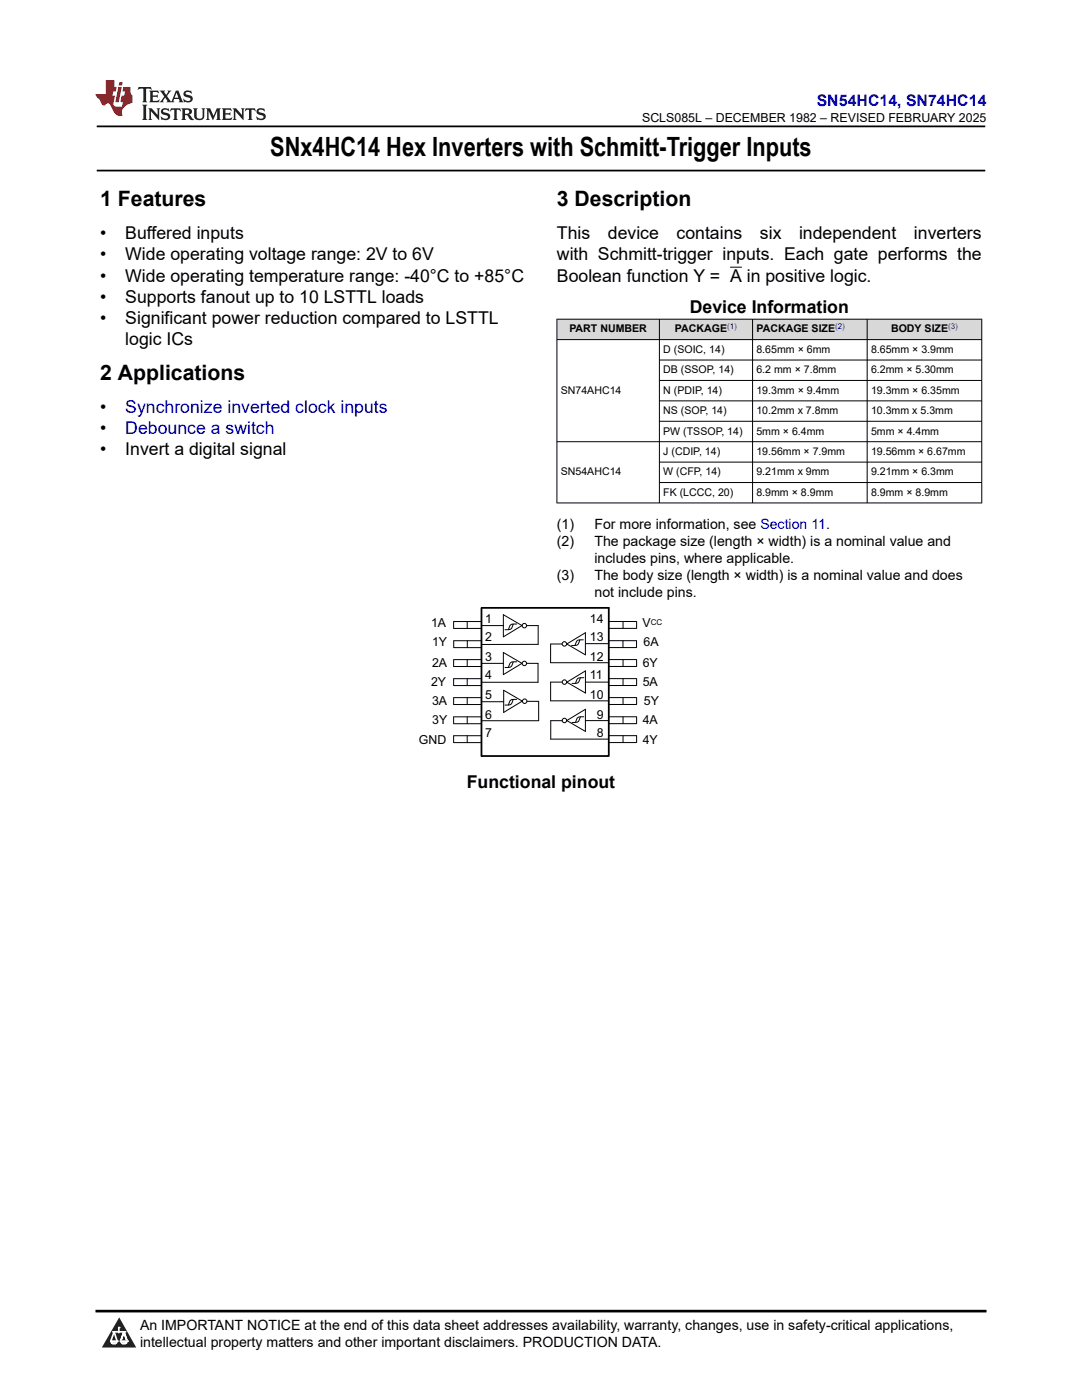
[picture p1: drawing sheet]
<svg xmlns="http://www.w3.org/2000/svg" width="216mm" height="279mm" viewBox="0 0 216 279" stroke-linecap="round" stroke-linejoin="round" font-family="sans-serif">
<defs><g id="words">
<text font-size="5.3" x="53.9" y="31.2">SNx4HC14 Hex Inverters with Schmitt-Trigger Inputs</text>
<g font-size="4.2">
<text x="20" y="41.2">1 Features</text>
<text x="111.1" y="41.2">3 Description</text>
<text x="20" y="75.9">2 Applications</text>
</g>
<g font-size="3.5">
<text x="20" y="47.7">•</text>
<text x="25" y="47.7">Buffered inputs</text>
<text x="111.1" y="47.7">This</text>
<text x="121.3" y="47.7">device</text>
<text x="135" y="47.7">contains</text>
<text x="151.6" y="47.7">six</text>
<text x="159.4" y="47.7">independent</text>
<text x="182.4" y="47.7">inverters</text>
<text x="20" y="52">•</text>
<text x="25" y="52">Wide operating voltage range: 2V to 6V</text>
<text x="111.1" y="52">with Schmitt-trigger inputs. Each gate performs the</text>
<text x="20" y="56.2">•</text>
<text x="25" y="56.2">Wide operating temperature range: -40°C to +85°C</text>
<text x="111.1" y="56.2">Boolean function Y = A in positive logic.</text>
<text x="20" y="60.4">•</text>
<text x="20" y="64.7">•</text>
<text x="25" y="60.4">Supports fanout up to 10 LSTTL loads</text>
<text x="25" y="64.7">Significant power reduction compared to LSTTL</text>
<text x="137.6" y="62.5">Device Information</text>
<text x="25" y="68.9">logic ICs</text>
<text x="20" y="82.4">•</text>
<text x="20" y="86.7">•</text>
<text x="20" y="90.9">•</text>
<text x="25" y="90.9">Invert a digital signal</text>
<text x="93.2" y="157.3">Functional pinout</text>
</g>
<g font-size="3.5" fill="#00f">
<text x="25" y="82.4">Synchronize inverted clock inputs</text>
<text x="25" y="86.7">Debounce a switch</text>
</g>
<text font-size="3.2" fill="#00f" x="163" y="21.1">SN54HC14, SN74HC14</text>
<g font-size="2.8">
<text x="111.1" y="105.5">(1)</text>
<text x="118.6" y="105.5">For more information, see Section 11.</text>
<text x="111.1" y="108.9">(2)</text>
<text x="118.6" y="108.9">The package size (length × width) is a nominal value and</text>
<text x="118.6" y="112.3">includes pins, where applicable.</text>
<text x="111.1" y="115.7">(3)</text>
<text x="118.6" y="115.7">The body size (length × width) is a nominal value and does</text>
<text x="118.6" y="119.1">not include pins.</text>
<text x="27.9" y="265.5">An IMPORTANT NOTICE at the end of this data sheet addresses availability, warranty, changes, use in safety-critical applications,</text>
<text x="27.9" y="268.9">intellectual property matters and other important disclaimers. PRODUCTION DATA.</text>
</g>
<g font-size="2.5">
<text x="128.1" y="24.3">SCLS085L – DECEMBER 1982 – REVISED FEBRUARY 2025</text>
<text x="86" y="125.1">1A</text>
<text x="96.8" y="124.3">1</text>
<text x="117.7" y="124.3">14</text>
<text x="128.2" y="125.1">V</text>
<text x="86.2" y="129">1Y</text>
<text x="96.8" y="128">2</text>
<text x="96.8" y="132">3</text>
<text x="117.7" y="128">13</text>
<text x="117.7" y="132">12</text>
<text x="128.4" y="129">6A</text>
<text x="86" y="136.9">2Y</text>
<text x="86.2" y="133">2A</text>
<text x="96.8" y="135.5">4</text>
<text x="117.7" y="135.5">11</text>
<text x="128.2" y="133">6Y</text>
<text x="128.2" y="136.9">5A</text>
<text x="86.2" y="140.7">3A</text>
<text x="96.8" y="139.5">5</text>
<text x="96.8" y="143.5">6</text>
<text x="117.7" y="139.5">10</text>
<text x="119.1" y="143.5">9</text>
<text x="128.5" y="140.7">5Y</text>
<text x="83.6" y="148.4">GND</text>
<text x="86.3" y="144.5">3Y</text>
<text x="96.8" y="147.1">7</text>
<text x="119.1" y="147.1">8</text>
<text x="128.2" y="144.5">4A</text>
<text x="128.2" y="148.4">4Y</text>
</g>
<g font-size="2.1">
<text x="113.6" y="66.4">PART NUMBER</text>
<text x="132.3" y="70.4">D (SOIC, 14)</text>
<text x="134.7" y="66.4">PACKAGE</text>
<text x="150.9" y="66.4">PACKAGE SIZE</text>
<text x="150.9" y="70.4">8.65mm × 6mm</text>
<text x="173.8" y="70.4">8.65mm × 3.9mm</text>
<text x="177.8" y="66.4">BODY SIZE</text>
<text x="132.3" y="74.5">DB (SSOP, 14)</text>
<text x="150.9" y="74.5">6.2 mm × 7.8mm</text>
<text x="173.8" y="74.5">6.2mm × 5.30mm</text>
<text x="111.9" y="78.6">SN74AHC14</text>
<text x="132.3" y="78.6">N (PDIP, 14)</text>
<text x="132.3" y="82.6">NS (SOP, 14)</text>
<text x="150.9" y="78.6">19.3mm × 9.4mm</text>
<text x="150.9" y="82.6">10.2mm x 7.8mm</text>
<text x="173.8" y="78.6">19.3mm × 6.35mm</text>
<text x="173.8" y="82.6">10.3mm x 5.3mm</text>
<text x="132.3" y="86.7">PW (TSSOP, 14)</text>
<text x="150.9" y="86.7">5mm × 6.4mm</text>
<text x="173.8" y="86.7">5mm × 4.4mm</text>
<text x="111.9" y="94.9">SN54AHC14</text>
<text x="132.3" y="90.8">J (CDIP, 14)</text>
<text x="132.3" y="94.9">W (CFP, 14)</text>
<text x="150.9" y="90.8">19.56mm × 7.9mm</text>
<text x="150.9" y="94.9">9.21mm x 9mm</text>
<text x="173.8" y="90.8">19.56mm × 6.67mm</text>
<text x="173.8" y="94.9">9.21mm × 6.3mm</text>
<text x="132.3" y="98.9">FK (LCCC, 20)</text>
<text x="150.9" y="98.9">8.9mm × 8.9mm</text>
<text x="173.8" y="98.9">8.9mm × 8.9mm</text>
</g>
<g font-size="1.6" fill="#00f">
<text x="145.1" y="65.6">(1)</text>
<text x="166.7" y="65.6">(2)</text>
<text x="189.2" y="65.6">(3)</text>
</g>
<text font-size="1.6" x="129.9" y="124.6">CC</text>
</g></defs>
<path d="M19.3 25.2h177.3M19.3 34h177.3" fill="none" stroke="#000" stroke-width=".35"/>
<path d="M145.7 53.3h2.3" fill="none" stroke="#000" stroke-width=".2"/>
<g fill="#d8d8d8">
<path d="M111.1 63.7h84.8v4.1h-84.8z" fill-rule="evenodd"/>
<path d="M111.2 63.8h20.3v3.9h-20.3z" fill-rule="evenodd"/>
<path d="M131.6 63.8h18.5v3.9h-18.5z" fill-rule="evenodd"/>
<path d="M150.2 63.8h22.8v3.9h-22.8z" fill-rule="evenodd"/>
<path d="M173.1 63.8h22.7v3.9h-22.7z" fill-rule="evenodd"/>
</g>
<g fill="none" stroke="#000" stroke-width=".2">
<path d="M111.1 63.7h84.9M111.1 67.8h84.9M111.1 63.6v36.8M131.6 63.6v36.8M131.6 71.9h64.4M131.6 75.9h64.4M150.2 63.6v36.8M173 63.6v36.8M195.9 63.6v36.8M111.1 88.2h84.9M131.6 80h64.4M131.6 84.1h64.4"/>
<path d="M131.6 92.2h64.4M131.6 96.3h64.4M111.1 100.4h84.9M90.5 124v1.4M90.5 131.6v1.4M90.5 135.4v1.4M90.5 139.2v1.4M90.5 127.9v1.3M90.6 125.4h5.4M90.6 131.6h5.4M90.6 135.4h5.4M90.6 136.8h5.4"/>
<path d="M90.6 139.2h5.4M90.6 124h5.4M90.6 133h5.4M90.6 127.9h5.5M90.6 129.2h5.5M93.2 124v1.4M93.2 131.6v1.4M93.2 135.4v1.4M93.2 139.2v1.4M93.2 127.9v1.3M96.1 124.9h4.3M96.1 132.4h4.3"/>
<path d="M100.4 122.7l3.8 2.1-3.8 2.3zM100.4 130.2l3.8 2.2-3.8 2.2zM100.5 137.8l3.7 2.1-3.7 2.3zM102.4 124.5l-.3 .9-.3 .2-1 .1M102.4 132.1l-.3 .9-.3 .1-1 .1M102.4 139.6l-.3 .9-.3 .1-1 .1M103.1 124.5l-1.1 .1-.2 .2-.4 .9M103.1 132.1h-1.1l-.2 .2-.4 .9M103.1 139.6h-1.1l-.2 .2-.4 .9M105.1 132.4h2.3v3.8h-11.2M105.1 124.9h2.3v3.7h-11.3M105.2 140h2.3v3.8h-11.4"/>
<path d="M109.9 136.1h2.2M109.9 128.5h2.2M109.9 128.6v3.7h11.6M109.9 136.1v3.8h11.6M113.1 128.5l3.7-2.2v4.4zM113.1 136.1l3.7-2.2v4.4zM115.7 127.7l-.4 .9-.2 .2h-1M115.8 135.3l-.4 .8-.2 .2-1 .1M116.4 127.7l-1.1 .1-.2 .1-.4 .9M116.5 135.3h-1.1l-.2 .2-.4 .9M116.8 136.1h4.7M116.9 128.5h4.4"/>
<path d="M121.5 127.9h5.5M121.5 129.2h5.5M121.5 124h5.5M121.5 125.4h5.5M121.5 131.6h5.5M121.5 133h5.5M121.5 135.4h5.5M121.5 136.8h5.5M121.5 139.2h5.5M124.3 127.9v1.3M124.3 124v1.4M124.3 131.6v1.4"/>
<path d="M124.3 135.4v1.4M124.3 139.2v1.4M127 127.9v1.3M127 124v1.4M127 131.6v1.4M127 135.4v1.4M127 139.2v1.4M90.5 143.1v1.3M90.5 146.8v1.4M90.6 143.1h5.4M90.6 144.4h5.4M90.6 146.8h5.4"/>
<path d="M90.6 148.2h5.4M90.6 140.6h5.4M93.2 143.1v1.3M93.2 146.8v1.4M96.1 140h4.4M112.2 143.8h-2.3v3.7h11.6M113.1 143.8l3.7-2.2v4.4zM115.8 143.1l-.4 .8-.2 .2-1 .1M116.5 143l-1.1 .1-.2 .2-.4 .9M116.8 143.8h4.7M121.5 140.6h5.5M121.5 143h5.5"/>
<path d="M121.5 144.4h5.5M121.5 146.8h5.5M121.5 148.2h5.5M124.3 143v1.4M124.3 146.8v1.4M127 143v1.4M127 146.8v1.4"/>
<circle cx="104.6" cy="124.9" r=".45"/>
<circle cx="104.6" cy="132.4" r=".45"/>
<circle cx="104.7" cy="139.9" r=".45"/>
<circle cx="112.6" cy="128.5" r=".45"/>
<circle cx="112.6" cy="136.1" r=".45"/>
<circle cx="112.6" cy="143.8" r=".45"/>
</g>
<path d="M96.1 121.3v29.6M96.1 121.3h25.4v29.6h-25.4" fill="none" stroke="#000" stroke-width=".35"/>
<path d="M0 0h215.9v23.8h-215.9z" fill-rule="evenodd" fill="#fff"/>
<path d="M27.7 17.4l-.2 .6 .5-.3h.6v.2v2.1l-.2 .4h1l-.2-.4v-2.1v-.2h.5l.5 .3-.1-.6zM29.8 18.1l.2 .4v1.5l-.2 .4h1.9l.1-.6a1.08 1.08 0 0 1-1.3 .2v-.7h.6l.4 .2v-.6l-.4 .2h-.6v-.6l.2-.1a1 1 0 0 1 1 .2l-.1-.5zM31.8 18.1l1 1.1-1 1.2h.9l-.2-.2 .4-.7 .5 .7-.2 .2h1.6l-.2-.2 .1-.4h1l.1 .4-.1 .2h.9l-.2-.3-.8-2h-.5l-1 2.2-.8-1.1 .9-1.1h-.8l.2 .2-.5 .7-.3-.7 .1-.2zM35.2 18.5l.4 1h-.8zM36.8 18.2a.65 .65 0 0 0-.2 .8 .65 .65 0 0 0 .6 .4l.7 .2 .1 .2a.79 .79 0 0 1-.7 .4 .79 .79 0 0 1-.7-.5l.1 .7 .2-.1a.93 .93 0 0 0 1.1 .1 .93 .93 0 0 0 .4-1 1.46 1.46 0 0 0-1.2-.6l-.1-.3a1.09 1.09 0 0 1 1.2 .2l-.2-.6-.1 .1-.6-.2zM28.4 20.9l.2 .4v2.3l-.2 .3h1l-.2-.3v-2.3l.2-.4zM29.6 21.6l.2 .4v1.6l-.2 .3h.8l-.3-.3v-1.4l1.7 1.8v-2l.2-.4h-.8l.2 .2 .1 1.1-1.2-1.3zM32.3 21.8a.65 .65 0 0 0-.2 .7 .65 .65 0 0 0 .7 .4l.6 .2 .1 .2a.79 .79 0 0 1-.7 .4 .79 .79 0 0 1-.7-.5l.1 .7 .2-.1a.93 .93 0 0 0 1.1 .1 .93 .93 0 0 0 .4-.9 1.46 1.46 0 0 0-1.2-.6l-.1-.4a1.09 1.09 0 0 1 1.2 .2l-.2-.6-.1 .1-.6-.1zM34.1 21.6l-.1 .7a.63 .63 0 0 1 .7-.4l.1 1.7-.3 .3h1l-.2-.3v-1.7a.66 .66 0 0 1 .8 .4l-.1-.7zM36.2 21.6l.2 .4v1.6l-.2 .3h.9l-.2-.2v-.7h.5l.1 .2a.79 .79 0 0 0 1.2 .6l-1-.9a.61 .61 0 0 0 .6-.6 .61 .61 0 0 0-.5-.6zM36.9 21.9h.2a.47 .47 0 0 1 .5 .1 .47 .47 0 0 1 .1 .5l-.2 .2h-.6zM38.5 21.6l.2 .2a2.27 2.27 0 0 0 .4 2 1.04 1.04 0 0 0 1.7-.7v-1.3l.2-.2h-.8l.2 .4v1.1a.6 .6 0 0 1-.6 .6 .6 .6 0 0 1-.6-.6v-1.1l.3-.4zM41.1 21.6l.2 .4v1.6l-.2 .3h.7l-.2-.3v-1.5l.9 1.9 .8-1.9v1.5l-.2 .3h1l-.3-.3v-1.6l.3-.4h-.8l-.7 1.5-.7-1.5zM44.3 21.6l.2 .4v1.6l-.2 .3h1.9l.1-.5a1.09 1.09 0 0 1-1.3 .1v-.6h.6l.4 .1v-.6l-.4 .2h-.6v-.6l.2-.1a1.01 1.01 0 0 1 1 .3l-.1-.6zM46.4 21.6l.3 .4v1.6l-.3 .3h.8l-.2-.3v-1.4l1.6 1.8v-2l.2-.4h-.7l.2 .2v1.1l-1.2-1.3zM49 21.6l-.1 .7a.63 .63 0 0 1 .8-.4v1.7l-.3 .3h1l-.2-.3v-1.7a.66 .66 0 0 1 .8 .4l-.1-.7zM51.4 21.8a.65 .65 0 0 0-.2 .7 .65 .65 0 0 0 .6 .4l.6 .2 .2 .2a.79 .79 0 0 1-.8 .4 .79 .79 0 0 1-.6-.5l.1 .7 .2-.1a.93 .93 0 0 0 1 .1 .93 .93 0 0 0 .5-.9 1.46 1.46 0 0 0-1.3-.6l-.1-.4a1.09 1.09 0 0 1 1.3 .2l-.2-.6-.2 .1-.5-.1z" fill="#231f20"/>
<path d="M21.1 16v2.8h-2.1l.1 .3 .9 1a.95 .95 0 0 0 .9 .9 .59 .59 0 0 1 .6-.4 .59 .59 0 0 1 .5 .4l.4 .8a1.59 1.59 0 0 0 2.1 1.3 1.61 1.61 0 0 1 1-2.2l1-.4-.1-1.5a1.59 1.59 0 0 1-.4-1.6h-1.4l-.2 .9h.5l-.1 .8h-.5l-.2 1v.2l.4 .1-.2 .9h-.6a.73 .73 0 0 1-1.1-.7l.3-1.5h-.5l.2-.8h.5l.2-.9h-.5v-1.4zM23.6 17.4l-.6 3h.7l.6-3zM23.8 16.4l-.1 .7h.7l.1-.7z" fill="#ed1c24"/>
<path d="M0 261.4h215.9v18h-215.9z" fill-rule="evenodd" fill="#fff"/>
<path d="M23.8 262.9l3.4 6h-6.9z" fill="#231f20"/>
<path d="M22.1 267.7h1.3l-.4 .5h-.3a.55 .55 0 0 1-.6-.5z" fill-rule="evenodd" fill="#fff"/>
<path d="M22.1 267.7h1.3l-.4 .5h-.3a.55 .55 0 0 1-.6-.5z" fill="none" stroke="#231f20" stroke-width=".34"/>
<path d="M22.1 267.7h1.3l-.4 .5h-.5zM23.7 265.9h.1M23.7 264.9v1z" fill="none" stroke="#fff" stroke-width=".34"/>
<circle cx="23.7" cy="264.9" r=".17" fill="#fff"/>
<path d="M22.6 265.8h.1M22.6 265.8h2.3z" fill="none" stroke="#fff" stroke-width=".34"/>
<circle cx="24.9" cy="265.8" r=".17" fill="#fff"/>
<path d="M24 267.7h.1" fill="none" stroke="#fff" stroke-width=".34"/>
<path d="M24.7 265.8l-.7 1.9z" fill="#fff"/>
<path d="M24.7 265.8l-.7 1.9z" fill="none" stroke="#fff" stroke-width=".34"/>
<path d="M24.7 265.8l.7 1.9z" fill="#fff"/>
<path d="M24.7 265.8l.7 1.9zM25.3 267.7h.1" fill="none" stroke="#fff" stroke-width=".34"/>
<circle cx="22.1" cy="267.7" r=".17" fill="#fff"/>
<path d="M22.8 265.8l-.7 1.9zM22.8 265.8l.6 1.9z" fill="none" stroke="#fff" stroke-width=".34"/>
<circle cx="23.4" cy="267.7" r=".17" fill="#fff"/>
<path d="M24.1 267.7h1.3a.65 .65 0 0 1-.6 .5 .65 .65 0 0 1-.7-.5z" fill-rule="evenodd" fill="#fff"/>
<path d="M24.1 267.7h1.3a.65 .65 0 0 1-.6 .5 .65 .65 0 0 1-.7-.5z" fill="none" stroke="#231f20" stroke-width=".34"/>
<path d="M24 267.7h.1M24.1 267.7h1.3l-.4 .5h-.5z" fill="none" stroke="#fff" stroke-width=".34"/>
<circle cx="25.4" cy="267.7" r=".17" fill="#fff"/>
<path d="M19 261.7h177.8" fill="none" stroke="#000" stroke-width=".53"/>
<use href="#words"/>
</svg>
